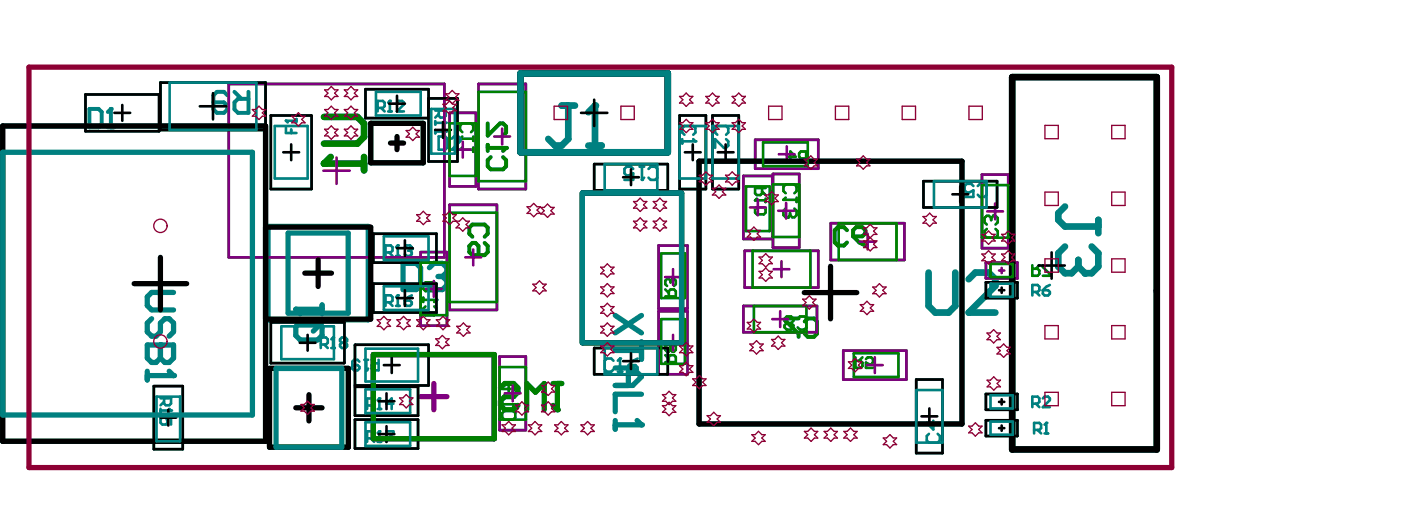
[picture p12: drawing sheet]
<svg xmlns="http://www.w3.org/2000/svg" width="177mm" height="67mm" viewBox="0 0 177 67" stroke-linecap="round" stroke-linejoin="round" font-family="sans-serif">
<path d="M47.3 44.9h15.3v10.7h-15.3zM63.4 49.1l.5-.5h1.1l.6 .5v.6l-.6 .5h-1.1l-.5 .6v.5l.5 .6h1.1l.6-.6M66.7 51.9v-3.3l1.1 1.1 1.1-1.1v3.3M70 48.6h1.1M70.6 48.6v3.3" fill="none" stroke="#008000" stroke-width=".67"/>
<g fill="none" stroke="#008000" stroke-width=".33">
<path d="M29 10.6h27.3v22h-27.3zM56.9 14.3h3.4v9.3h-3.4zM60.6 10.6h6v13.3h-6zM95.7 17.7h7.9v3.7h-7.9zM53.3 31.9h3.3v9.4h-3.3zM56.9 25.9h6v13.4h-6zM83.4 39.4h3.7v8h-3.7zM83.4 31.1h3.7v8h-3.7zM94.2 38.8h9.3v3.3h-9.3zM94.2 22.3h3.6v8h-3.6zM94.3 31.8h9.3v4.6h-9.3zM97.9 22h3.3v9.4h-3.3z"/>
<path d="M105.2 28.3h9.3v4.6h-9.3zM124.4 22.1h3.3v9.3h-3.3zM124.9 33.3h4v2h-4zM63.3 45.2h3.3v9.3h-3.3zM106.8 44.4h8v3.7h-8z"/>
</g>
<circle cx="70.6" cy="51.9" r=".33" fill="#008000"/>
<path d="M70 51.3l.6 .6" fill="none" stroke="#008000" stroke-width=".67"/>
<path d="M61.8 18.3v.8M61.8 18.7h2.3M62.2 19.9l-.4 .4v.8l.4 .3h1.5l.4-.3v-.8l-.4-.4" fill="none" stroke="#008000" stroke-width=".5"/>
<circle cx="64.1" cy="18.7" r=".25" fill="#008000"/>
<path d="M61.8 15.6v1.6l1.5-1.6h.4l.4 .4v.8l-.4 .4M64.1 18.7l-.4 .4" fill="none" stroke="#008000" stroke-width=".5"/>
<path d="M41 14.8h4.3l.8 .9v1.6l-.8 .9h-4.3M46.1 19.9v1.7M41 20.7h5.1" fill="none" stroke="#008000" stroke-width=".85"/>
<circle cx="41" cy="20.7" r=".42" fill="#008000"/>
<path d="M41.9 19.9l-.9 .8" fill="none" stroke="#008000" stroke-width=".85"/>
<path d="M99.9 19.9h.9l-.7-.7v1.3M101.7 20.1l-.5 .4M102.1 20.1h-.7l-.2-.2v-.5l.2-.2h.7v1.3M125 29l-.3 .3v.5l.3 .3h1.1l.3-.3v-.5l-.3-.3M125.8 27.3h.3l.3 .3v.6l-.3 .2" fill="none" stroke="#008000" stroke-width=".33"/>
<path d="M107.3 29.2l-.4-.4h-.8l-.4 .4v1.5l.4 .4h.8l.4-.4M108.1 29.2l.3-.4h.8l.4 .4v.3l-.4 .4h-1.1zM108.1 29.9l.7 .8 .8 .4" fill="none" stroke="#008000" stroke-width=".5"/>
<circle cx="125.8" cy="27.3" r=".17" fill="#008000"/>
<path d="M125.5 27.6v.3M125.5 27.6l-.2-.3h-.3l-.3 .3v.6l.3 .2M125.8 27.3l-.3 .3M63.6 50.9v.6M63.6 51.2h1.7M63.9 52l-.3 .3v.6l.3 .2h1.1l.3-.2v-.6l-.3-.3M99.6 40.9l-.2-.3v-.2l.2-.3h.6l.3 .3v.2l-.3 .3M99.6 40.9l-.2 .3v.3l.2 .3h.6l.3-.3v-.3l-.3-.3M99.6 40.9h.6M101 40.4l.3-.3h.6l.2 .3v1.1l-.2 .3h-.6l-.3-.3" fill="none" stroke="#008000" stroke-width=".33"/>
<path d="M101.1 40.3h-1.5v.4l1.5 1.6v.4M101.9 40.7l.4-.4h.8l.4 .4v1.6l-.4 .4h-.8l-.4-.4" fill="none" stroke="#008000" stroke-width=".5"/>
<circle cx="65.3" cy="51.2" r=".17" fill="#008000"/>
<g fill="none" stroke="#008000" stroke-width=".33">
<path d="M84.3 37.5h1.3v-.6l-.2-.2h-.5l-.2 .2v.6M84.3 36.7l.4 .4M85.2 35.3h.2l.2 .3v.4l-.2 .2M64.4 49v1.1l.9-.8h-1.7M65.3 51.2l-.3 .3M84.3 45.9h1.3v-.7l-.2-.2h-.5l-.2 .2v.7M84.3 45l.4 .4M84.9 43.9l.3-.3h.2l.2 .3v.4l-.2 .2h-.2l-.3-.2M84.9 43.9l-.2-.3h-.2l-.2 .3v.4l.2 .2h.2l.2-.2M84.9 43.9v.4M108.3 45.3v1.3h.7l.2-.2v-.5l-.2-.2h-.7M109.2 45.3l-.4 .4"/>
<path d="M109.7 45.5l.2-.2h.4l.3 .2v.4l-.3 .2h-.2l-.4-.2v.7h.9"/>
</g>
<circle cx="85.2" cy="35.3" r=".17" fill="#008000"/>
<path d="M53.6 37.7v.6M53.6 38h1.7M53.9 38.8l-.3 .3v.5l.3 .3h1.1l.3-.3v-.5l-.3-.3M84.9 35.6v.2M84.9 35.6l-.2-.3h-.2l-.2 .3v.4l.2 .2M85.2 35.3l-.3 .3" fill="none" stroke="#008000" stroke-width=".33"/>
<circle cx="55.3" cy="38" r=".17" fill="#008000"/>
<path d="M58.3 17.6h1.6M58.6 16.7l-.3-.2v-.6l.3-.3h1.1l.2 .3v.6l-.2 .2M59.9 17.3v.5M53.6 36l.3-.2h1.1l.3 .2v.6l-.3 .3h-1.1l-.3-.3zM55.3 38l-.3 .3" fill="none" stroke="#008000" stroke-width=".33"/>
<circle cx="58.3" cy="17.6" r=".17" fill="#008000"/>
<path d="M58.3 19h1.6M58.6 17.3l-.3 .3M59.9 18.7v.5" fill="none" stroke="#008000" stroke-width=".33"/>
<circle cx="58.3" cy="19" r=".17" fill="#008000"/>
<path d="M58.6 18.7l-.3 .3M95.6 25.4h1.4M96.5 23.8v.7l-.2 .2h-.4l-.3-.2v-.7h1.4M96.5 24.3l.5 .4M97 25.2v.4" fill="none" stroke="#008000" stroke-width=".33"/>
<path d="M59.8 30l-.4-.4v-.8l.4-.4h1.6l.4 .4v.8l-.4 .4M61.4 30.8l.4 .4v.7l-.4 .4h-1.6l-.4-.4v-.7l.4-.4h.4l.4 .4v1.1" fill="none" stroke="#008000" stroke-width=".5"/>
<circle cx="95.6" cy="25.4" r=".17" fill="#008000"/>
<path d="M95.9 25.2l-.3 .2M95.9 26.3h.8l.3 .2v.4l-.3 .2h-.8l-.3-.2v-.4zM99.2 25.3h1.7M99.5 24.5l-.3-.3v-.6l.3-.2h1.1l.3 .2v.6l-.3 .3M100.9 25v.6" fill="none" stroke="#008000" stroke-width=".33"/>
<circle cx="99.2" cy="25.3" r=".17" fill="#008000"/>
<path d="M99.5 25l-.3 .3M99.5 26.4l-.3 .3v.5l.3 .3h.3" fill="none" stroke="#008000" stroke-width=".33"/>
<circle cx="99.8" cy="27.5" r=".17" fill="#008000"/>
<path d="M100.1 27.2l-.3 .3M100.1 27v.2M100.6 26.4l.3 .3v.5l-.3 .3h-.3l-.2-.3M130.8 33.6v1.3h.6l.2-.2v-.4l-.2-.3h-.6M131.6 33.6l-.4 .4M132.1 33.6v.2l.9 .9v.2h-.9" fill="none" stroke="#008000" stroke-width=".33"/>
<path d="M.3 16h33.3v39.9h-33.3zM47 15.6h6.6v5h-6.6zM34 28.7h12.6v11.8h-12.6zM73.8 24.4h12.5v19h-12.5zM88.5 20.4h33.3v33.3h-33.3zM34.1 46.7h10v9.9h-10z" fill="none" stroke="#008080" stroke-width=".67"/>
<g fill="none" stroke="#008080" stroke-width=".33">
<path d="M10.8 12h9.4v4.6h-9.4zM20.3 10.5h13.3v6h-13.3zM34.3 14.6l5.2 .1v9.2h-5.2zM54.3 12.5h3.6v8h-3.6v-9.2h-8v3.7h8M55.6 17.3h.8l.3 .3v1.1l-.3 .3h-.8zM57.2 17.6l.3-.3h.6l.2 .3v.2l-1.1 1.2h1.1M86.1 14.6h3.3v9.3h-3.3zM90.2 14.6h3.4v9.3h-3.4zM47.3 29.6h8v3.7h-8zM47.3 35.9h8v3.7h-8zM75.3 20.8h9.3v3.3h-9.3zM117 22.9h9.3v3.4h-9.3z"/>
<path d="M124.9 35.8h4v2h-4zM19.5 48.9h3.6v8h-3.6zM34.3 40.8h9.3v5.1l-9.3 .1zM45 43.7h9.3v5.1h-9.3zM45 49h7.9v3.6h-7.9zM45 53.1h7.9v3.7h-7.9zM75.3 44.1h9.3v3.3h-9.3zM116 48.1h3.4v9.3h-3.4zM124.9 49.9h4v2h-4zM124.9 53.2h4v2h-4z"/>
</g>
<path d="M65.9 9.3h18.7v10h-18.7zM128.2 9.8h18.3v47.1h-18.3z" fill="none" stroke="#008080" stroke-width=".83"/>
<path d="M11.3 13.8h1.2l.4 .4v1.5l-.4 .4h-1.2zM13.7 16.1h.7M14 13.8v2.3" fill="none" stroke="#008080" stroke-width=".5"/>
<circle cx="14" cy="13.8" r=".25" fill="#008080"/>
<path d="M14 13.8l-.3 .4" fill="none" stroke="#008080" stroke-width=".5"/>
<path d="M51.1 33.4h1.6l.6 .5v2.2l-.6 .6h-1.6zM54.4 33.9l.5-.5h1.1l.6 .5v.6" fill="none" stroke="#008080" stroke-width=".67"/>
<circle cx="56.6" cy="34.5" r=".33" fill="#008080"/>
<path d="M55.5 35h.5M56 35l.6 .6v.5l-.6 .6h-1.1l-.5-.6M56.6 34.5l-.6 .5" fill="none" stroke="#008080" stroke-width=".67"/>
<path d="M117.6 34.5v4.2l.9 .9h1.6l.9-.9v-4.2M122.7 35.4l.8-.9h1.7l.9 .9v.8l-3.4 3.4h3.4" fill="none" stroke="#008080" stroke-width=".85"/>
<path d="M47.8 13.7h.7l.2-.3v-.4l-.2-.2h-.7v1.3M48.3 13.7l.4 .4M49.2 14.1h.4M49.4 12.8v1.3" fill="none" stroke="#008080" stroke-width=".33"/>
<circle cx="49.4" cy="12.8" r=".17" fill="#008080"/>
<path d="M49.4 12.8l-.2 .2M50.3 13l.2-.2h.4l.3 .2v.2l-.9 .9h.9M55.1 14h1.4v.7l-.3 .2h-.4l-.2-.2v-.7M55.1 15.3v.5M55.1 15.6h1.4M55.6 14.4l-.5 .5" fill="none" stroke="#008080" stroke-width=".33"/>
<circle cx="56.5" cy="15.6" r=".17" fill="#008080"/>
<path d="M55.1 16.4v.5M55.1 16.7h1.4M56.2 15.3l.3 .3" fill="none" stroke="#008080" stroke-width=".33"/>
<circle cx="56.5" cy="16.7" r=".17" fill="#008080"/>
<path d="M56.2 16.4l.3 .3M40.6 43.6h.7l.2-.2v-.4l-.2-.3h-.7v1.4M41.1 43.6l.4 .5M42 44.1h.4M42.2 42.7v1.4" fill="none" stroke="#008080" stroke-width=".33"/>
<circle cx="42.2" cy="42.7" r=".17" fill="#008080"/>
<path d="M42.2 42.7l-.2 .3M43.3 43.4l-.2-.2v-.2l.2-.3h.4l.3 .3v.2l-.3 .2M43.3 43.4l-.2 .2v.3l.2 .2h.4l.3-.2v-.3l-.3-.2M43.3 43.4h.4M46.2 45.6h.4M46.4 45.6v1.3M47.1 45.6l.4 .4M48 45.6v1.3h-.7l-.2-.2v-.5l.2-.2h.7" fill="none" stroke="#008080" stroke-width=".33"/>
<circle cx="46.4" cy="46.9" r=".17" fill="#008080"/>
<path d="M45.5 45.8l-.2-.2h-.5l-.2 .2v.9l.2 .2h.5l.2-.2v-.2l-.2-.3h-.7M46.5 51.4h.7l.2-.3v-.4l-.2-.2h-.7v1.3M46.6 46.7l-.2 .2M46.9 51.4l.5 .4M47.8 51.8h.5M48.1 50.5v1.3" fill="none" stroke="#008080" stroke-width=".33"/>
<circle cx="48.1" cy="50.5" r=".17" fill="#008080"/>
<path d="M46.5 55.5h.7l.2-.2v-.4l-.2-.3h-.7v1.4M46.9 55.5l.5 .5M47.8 56h.5M48.1 50.5l-.3 .2M48.1 54.6v1.4M49.8 51.1h-.9l.7-.6v1.3" fill="none" stroke="#008080" stroke-width=".33"/>
<circle cx="48.1" cy="54.6" r=".17" fill="#008080"/>
<path d="M48.1 54.6l-.3 .3M48.9 54.6h.9v.3l-.9 .8v.3M77.7 45.7l-.3-.3h-.5l-.3 .3v1.1l.3 .3h.5l.3-.3M78.3 47.1h.5M78.5 45.4v1.7" fill="none" stroke="#008080" stroke-width=".33"/>
<circle cx="78.5" cy="45.4" r=".17" fill="#008080"/>
<path d="M78.5 45.4l-.2 .3M79.6 46.2h.9l.3 .3v.3l-.3 .3h-.6l-.3-.3zM80.8 45.4l-.6 .3-.6 .5" fill="none" stroke="#008080" stroke-width=".33"/>
<path d="M77.9 39.9l3.4 2.3M81.3 39.9l-3.4 2.3M77.9 44.4h3.4M77.9 46.6h2.2l1.2 1.1-1.2 1.1h-2.2M77.9 53.3v1.1M77.9 53.8h3.4M79.6 46.6v2.2M81.3 43.3v2.2M81.3 49.9h-3.4v2.2" fill="none" stroke="#008080" stroke-width=".67"/>
<circle cx="81.3" cy="53.8" r=".33" fill="#008080"/>
<path d="M80.7 53.3l.6 .5" fill="none" stroke="#008080" stroke-width=".67"/>
<path d="M81 21.1h.6M81.3 21.1v1.7M82.1 21.4l.3-.3h.6l.2 .3v1.1l-.2 .3h-.6l-.3-.3" fill="none" stroke="#008080" stroke-width=".33"/>
<circle cx="81.3" cy="22.8" r=".17" fill="#008080"/>
<path d="M86.4 17.6v.6M86.4 17.9h1.7M86.7 17.1l-.3-.3v-.6l.3-.2h1.1l.3 .2v.6l-.3 .3M80.2 21.4l-.3-.3h-.5l-.3 .3v.5l.3 .3h.2l.6-.3v.9h-1.1M81.6 22.5l-.3 .3" fill="none" stroke="#008080" stroke-width=".33"/>
<circle cx="88.1" cy="17.9" r=".17" fill="#008080"/>
<g fill="none" stroke="#008080" stroke-width=".33">
<path d="M87.8 17.6l.3 .3M90.9 17.1l-.3-.3v-.6l.3-.2h1.1l.2 .2v.6l-.2 .3M92 17.6l.2 .3v.6l-.2 .2h-.3l-1.1-1.1v1.1M123.3 23.6l-.3-.3h-.5l-.3 .3v.5l.3 .3h.2l.6-.3v.8h-1.1M123.8 23.6l.3-.3h.6l.3 .3v1.1l-.3 .2h-.6l-.3-.2M130.8 37h.6l.2-.2v-.5l-.2-.2h-.6v1.3M131.2 37l.4 .4M132.1 36.8h.7l.2 .2v.2l-.2 .2h-.5l-.2-.2zM133 36.1l-.5 .2-.4 .5M117.7 55l-.3 .2v.6l.3 .3h1.1l.2-.3v-.6l-.2-.2M118.2 53.3v1.1l-.8-.8h1.6M130.8 51.1h.6l.2-.2v-.4l-.2-.3h-.6v1.4"/>
<path d="M131 54.5h.6l.3-.3v-.4l-.3-.2h-.6v1.3M131.2 51.1l.4 .5M131.4 54.5l.5 .4M132.1 50.5l.2-.3h.5l.2 .3v.2l-.9 .9h.9M132.3 54.9h.5M132.5 53.6v1.3"/>
</g>
<circle cx="132.5" cy="53.6" r=".17" fill="#008080"/>
<path d="M132.5 53.6l-.2 .2" fill="none" stroke="#008080" stroke-width=".33"/>
<path d="M71.1 13.4h1.7M72 13.4v4.2l-.9 .8h-.8l-.9-.8M74.5 18.4h1.7M75.4 13.4v5" fill="none" stroke="#008080" stroke-width=".85"/>
<circle cx="75.4" cy="13.4" r=".42" fill="#008080"/>
<path d="M75.4 13.4l-.9 .8" fill="none" stroke="#008080" stroke-width=".85"/>
<path d="M28.8 12.1l-.4-.5h-.9l-.5 .5v1.8l.5 .4h.9l.4-.4v-.5l-.4-.4h-1.4M29.7 11.6l.9 .9M31.5 11.6v2.7h-1.4l-.4-.4v-.9l.4-.5h1.4" fill="none" stroke="#008080" stroke-width=".5"/>
<path d="M20.3 50.4h1.4v.7l-.3 .2h-.4l-.2-.2v-.7M20.3 51.8v.4M20.3 52h1.4M20.8 50.9l-.5 .4" fill="none" stroke="#008080" stroke-width=".33"/>
<circle cx="21.7" cy="52" r=".17" fill="#008080"/>
<path d="M20.6 52.9l-.3 .2v.4l.3 .3h.4l.2-.3v-.2l-.2-.4h.7v.9M21.4 51.8l.3 .2" fill="none" stroke="#008080" stroke-width=".33"/>
<path d="M22 37h-2.8l-.5 .6v1.1l.5 .6h2.8M19.2 40.4l-.5 .5v1.1l.5 .6h.6l.5-.6v-1.1l.6-.5h.5l.6 .5v1.1l-.6 .6M20.3 43.7v1.7l-.5 .5h-.6l-.5-.5v-1.7h3.3" fill="none" stroke="#008080" stroke-width=".67"/>
<circle cx="20.3" cy="43.7" r=".33" fill="#008080"/>
<path d="M18.7 47v1.1M18.7 47.6h3.3M20.3 43.7v1.7l.6 .5h.5l.6-.5v-1.7" fill="none" stroke="#008080" stroke-width=".67"/>
<circle cx="22" cy="47.6" r=".33" fill="#008080"/>
<path d="M21.4 47l.6 .6" fill="none" stroke="#008080" stroke-width=".67"/>
<path d="M134.9 26.2l-.9 .8v.8l.9 .9h4.2M138.3 31.2l.8 .9v1.7l-.8 .8h-.9M139.1 27.8v1.7" fill="none" stroke="#008080" stroke-width=".85"/>
<circle cx="137.4" cy="34.6" r=".42" fill="#008080"/>
<path d="M134.9 31.2l-.9 .9v1.7l.9 .8h.8l.9-.8M136.6 33.8l.8 .8M136.6 32.9v.9" fill="none" stroke="#008080" stroke-width=".85"/>
<path d="M37.5 39.2h3.3M40.8 38.6v1.1M37.5 41.4l.5-.6h2.2l.6 .6v1.1l-.6 .6h-2.2l-.5-.6zM40.8 40.8l-1.1 1.1" fill="none" stroke="#008080" stroke-width=".67"/>
<circle cx="37.5" cy="39.2" r=".33" fill="#008080"/>
<path d="M37.5 39.2l.5 .5" fill="none" stroke="#008080" stroke-width=".67"/>
<path d="M36.2 16v.8h1.3M36.2 15.3h1.3M36.9 16.4v.4M37.5 15.1v.4" fill="none" stroke="#008080" stroke-width=".33"/>
<circle cx="36.2" cy="15.3" r=".17" fill="#008080"/>
<path d="M36.2 15.3l.2 .2M48.8 32h.7l.2-.2v-.5l-.2-.2h-.7v1.3M49.3 32l.4 .4M50.2 32.4h.4M50.4 31.1v1.3" fill="none" stroke="#008080" stroke-width=".33"/>
<circle cx="50.4" cy="31.1" r=".17" fill="#008080"/>
<path d="M50.4 31.1l-.2 .2M51.3 31.3l.2-.2h.4l.3 .2v.2" fill="none" stroke="#008080" stroke-width=".33"/>
<circle cx="52.2" cy="31.5" r=".17" fill="#008080"/>
<path d="M48.8 38.3h.7l.2-.2v-.5l-.2-.2h-.7v1.3M49.3 38.3l.4 .4M50.2 38.7h.4M50.4 37.4v1.3M51.7 31.8h.2M51.9 31.8l.3 .2v.2l-.3 .2h-.4l-.2-.2M52.2 31.5l-.3 .3" fill="none" stroke="#008080" stroke-width=".33"/>
<circle cx="50.4" cy="37.4" r=".17" fill="#008080"/>
<g fill="none" stroke="#008080" stroke-width=".33">
<path d="M21.5 10.5h11v6h-11zM34.8 16h4.2v6.6h-4.2zM47.6 11.6h5.7v3h-5.7zM54.6 13.8h3v5.7h-3zM86.1 16h3.3v6.6h-3.3zM90.2 16h3.4v6.6h-3.4zM48.6 29.9h5.7v3h-5.7zM48.6 36.3h5.7v3h-5.7zM50.4 37.4l-.2 .2M51.3 38.1h.6l.3 .2v.2l-.3 .2h-.4l-.2-.2zM52.2 37.4l-.5 .2-.4 .5M76.6 20.8h6.6v3.3h-6.6z"/>
<path d="M118.3 22.9h6.7v3.4h-6.7zM125.5 35.9h2.8v1.7h-2.8zM19.8 50.2h3v5.7h-3zM35.6 41.3h6.7v4.2h-6.7zM46.3 44.2h6.6v4.1h-6.6zM46.3 49.3h5.6v3h-5.6zM46.3 53.5h5.6v3h-5.6zM76.6 44.1h6.6v3.3h-6.6zM116 49.4h3.4v6.7h-3.4zM125.5 50.1h2.8v1.6h-2.8zM125.5 53.4h2.8v1.7h-2.8z"/>
</g>
<path d="M47.3 44.9h15.3v10.7h-15.3zM53.3 50.2h3.3M54.9 48.6v3.3" fill="none" stroke="#800080" stroke-width=".67"/>
<g fill="none" stroke="#800080" stroke-width=".33">
<path d="M29 10.6h27.3v22h-27.3zM42.6 20v3.3M56.9 14.3h3.4v9.3h-3.4zM57.6 19h2M58.6 18v2M60.6 10.6h6v13.3h-6zM62.6 17.3h2M63.6 16.3v2M95.7 17.7h7.9v3.7h-7.9zM98.6 19.5h2M99.6 18.5v2M41 21.6h3.3"/>
<path d="M53.3 31.9h3.3v9.4h-3.3zM53.9 36.6h2M54.9 35.6v2M56.9 25.9h6v13.4h-6zM58.9 32.6h2M59.9 31.6v2M83.4 39.4h3.7v8h-3.7zM83.4 31.1h3.7v8h-3.7zM84.2 35.1h2M85.2 34.1v2M94.2 38.8h9.3v3.3h-9.3zM94.2 22.3h3.6v8h-3.6z"/>
<path d="M94.3 31.8h9.3v4.6h-9.3zM95 26.3h2M96 25.3v2M97.9 22h3.3v9.4h-3.3zM98 34.1h2M98.6 26.7h2M98.8 39.4v2M99 33.1v2M99.6 25.7v2M105.2 28.3h9.3v4.6h-9.3zM108.9 30.6h2M109.9 29.6v2"/>
<path d="M124.4 22.1h3.3v9.3h-3.3zM124.9 33.3h4v2h-4zM125 26.8h2M126 25.8v2M126.5 34.3h.7M126.9 33.9v.7M63.3 45.2h3.3v9.3h-3.3zM63.9 49.8h2M64.9 48.8v2M84.2 43.4h2M85.2 42.4v2M97.8 40.4h2"/>
<path d="M106.8 44.4h8v3.7h-8zM109.8 46.2h2M110.8 45.2v2"/>
</g>
<g fill="none" stroke="#000" stroke-width=".67">
<path d="M.3 16h33.3v39.9h-33.3zM47 15.6h6.6v5h-6.6zM49.5 18.1h1.6M50.3 17.3v1.7M17 35.9h6.6M20.3 32.6v6.7M33.6 28.8h13.4v11.6h-13.4M38.6 34.6h3.4M40.3 32.9v3.4M73.8 24.4h12.5v19h-12.5zM88.5 20.4h33.3v33.3h-33.3zM101.9 37.1h6.6"/>
<path d="M105.2 33.7v6.7M34.1 46.7h10v9.9h-10zM37.5 51.7h3.3M39.1 50v3.3"/>
</g>
<g fill="none" stroke="#000" stroke-width=".33">
<path d="M10.8 12h9.4v4.6h-9.4zM14.5 14.3h2M15.5 13.3v2M20.3 10.5h13.3v6h-13.3zM25.3 13.5h3.3M27 11.8v3.3M34.3 14.6l5.2 .1v9.2h-5.2zM35.9 19.3h2M36.9 18.3v2M49.3 13.1h2M50.3 12.1v2M54.3 12.5h3.6v8h-3.6v-9.2h-8v3.7h8"/>
<path d="M55.1 16.5h2M56.1 15.5v2M73.6 14.3h3.3M75.3 12.6v3.4M86.1 14.6h3.3v9.3h-3.3zM86.7 19.3h2M87.7 18.3v2M90.2 14.6h3.4v9.3h-3.4zM90.9 19.3h2M91.9 18.3v2M38.6 34.6h3.4M40.3 32.9v3.4"/>
<path d="M47.3 29.6h8v3.7h-8zM47.3 35.9h8v3.7h-8zM50.3 37.8h2M50.3 31.4h2M51.3 30.4v2M51.3 36.8v2M75.3 20.8h9.3v3.3h-9.3zM78.9 22.4h2M79.9 21.4v2M117 22.9h9.3v3.4h-9.3zM120.6 24.6h2M121.6 23.6v2"/>
<path d="M124.9 35.8h4v2h-4zM126.5 36.8h.7M126.9 36.4v.7M131.5 33.6h3.4M133.2 32v3.3M19.5 48.9h3.6v8h-3.6zM20.3 52.9h2M21.3 51.9v2M34.3 40.8h9.3v5.1l-9.3 .1zM38 43.4h2M39 42.4v2M45 43.7h9.3v5.1h-9.3z"/>
<path d="M45 49h7.9v3.6h-7.9zM45 53.1h7.9v3.7h-7.9zM48 50.8h2M48 55h2M48.6 46.2h2M49 49.8v2M49 54v2M49.6 45.2v2M75.3 44.1h9.3v3.3h-9.3zM78.9 45.7h2M79.9 44.7v2M116 48.1h3.4v9.3h-3.4z"/>
<path d="M116.7 52.7h2M117.7 51.7v2M124.9 49.9h4v2h-4zM124.9 53.2h4v2h-4zM126.5 50.9h.7M126.5 54.2h.7M126.9 50.6v.6M126.9 53.9v.7"/>
</g>
<path d="M65.9 9.3h18.7v10h-18.7zM128.2 9.8h18.3v47.1h-18.3z" fill="none" stroke="#000" stroke-width=".83"/>
<path d="M47.3 44.9h15.3v10.7h-15.3z" fill="none" stroke="#008000" stroke-width=".67"/>
<g fill="none" stroke="#008000" stroke-width=".33">
<path d="M56.9 15.6h3.4v6.7h-3.4zM60.6 11.6h6v11.3h-6zM96.7 18h5.6v3h-5.6zM53.3 33.3h3.3v6.6h-3.3zM56.9 26.9h6v11.4h-6zM83.7 32.1h3v5.7h-3zM94.5 23.6h3v5.7h-3zM95.3 31.8h7.3v4.6h-7.3zM95.5 38.8h6.6v3.3h-6.6zM97.9 23.4h3.3v6.6h-3.3zM106.2 28.3h7.3v4.6h-7.3zM124.4 23.4h3.3v6.7h-3.3z"/>
<path d="M125.5 33.4h2.8v1.7h-2.8zM63.3 46.5h3.3v6.6h-3.3zM83.7 40.4h3v5.7h-3zM108.1 44.7h5.7v3h-5.7z"/>
</g>
<path d="M.3 19.3h31.7v33.3h-31.7zM36.5 29.5h7.6v10.2h-7.6zM73.8 24.4h12.5v19h-12.5zM35 46.7h8.3v9.9h-8.3z" fill="none" stroke="#008080" stroke-width=".67"/>
<path d="M65.9 9.3h18.7v10h-18.7z" fill="none" stroke="#008080" stroke-width=".83"/>
<path d="M3.7 8.5h144.7v50.7h-144.7z" fill="none" stroke="#8d0034" stroke-width=".67"/>
<g fill="none" stroke="#8d0034" stroke-width=".17">
<path d="M32 13.9h.4l.4-.4 .4 .4h.4l-.4 .4 .4 .4h-.4l-.4 .4-.4-.4h-.4l.4-.4zM36.9 14.7h.5l.4-.4 .4 .4h.4l-.4 .4 .4 .5h-.4l-.4 .4-.4-.4h-.5l.5-.5zM41.1 11.4h.4l.5-.4 .4 .4h.4l-.4 .4 .4 .4h-.4l-.4 .4-.5-.4h-.4l.4-.4zM41.1 16.4h.4l.5-.5 .4 .5h.4l-.4 .4 .4 .4h-.4l-.4 .4-.5-.4h-.4l.4-.4zM41.1 13.9h.4l.5-.4 .4 .4h.4l-.4 .4 .4 .4h-.4l-.4 .4-.5-.4h-.4l.4-.4zM43.6 11.4h.4l.5-.4 .4 .4h.4l-.4 .4 .4 .4h-.4l-.4 .4-.5-.4h-.4l.4-.4zM43.6 16.4h.4l.5-.5 .4 .5h.4l-.4 .4 .4 .4h-.4l-.4 .4-.5-.4h-.4l.4-.4zM43.6 13.9h.4l.5-.4 .4 .4h.4l-.4 .4 .4 .4h-.4l-.4 .4-.5-.4h-.4l.4-.4zM51.4 16.5h.5l.4-.4 .4 .4h.4l-.4 .5 .4 .4h-.4l-.4 .4-.4-.4h-.5l.5-.4zM56.1 13.2h.4l.4-.4 .5 .4h.4l-.4 .4 .4 .5h-.4l-.5 .4-.4-.4h-.4l.4-.5zM56.4 11.9h.5l.4-.4 .4 .4h.4l-.4 .4 .4 .4h-.4l-.4 .4-.4-.4h-.5l.5-.4zM70.2 13.5h1.7v1.6h-1.7z"/>
<path d="M78.6 13.5h1.7v1.6h-1.7zM86.1 12.2h.4l.4-.4 .4 .4h.5l-.5 .4 .5 .5h-.5l-.4 .4-.4-.4h-.4l.4-.5zM86.1 15.5h.4l.4-.4 .4 .4h.5l-.5 .5 .5 .4h-.5l-.4 .4-.4-.4h-.4l.4-.4zM89.4 15.5h.4l.4-.4 .5 .4h.4l-.4 .5 .4 .4h-.4l-.5 .4-.4-.4h-.4l.4-.4zM89.4 12.2h.4l.4-.4 .5 .4h.4l-.4 .4 .4 .5h-.4l-.5 .4-.4-.4h-.4l.4-.5zM92.7 15.5h.4l.5-.4 .4 .4h.4l-.4 .5 .4 .4h-.4l-.4 .4-.5-.4h-.4l.4-.4zM92.7 12.2h.4l.5-.4 .4 .4h.4l-.4 .4 .4 .5h-.4l-.4 .4-.5-.4h-.4l.4-.5zM97.4 13.5h1.6v1.6h-1.6zM105.8 13.5h1.7v1.6h-1.7zM114.3 13.5h1.7v1.6h-1.7zM122.7 13.5h1.7v1.6h-1.7zM132.3 15.9h1.7v1.7h-1.7z"/>
<path d="M140.8 15.9h1.7v1.7h-1.7zM52.8 27.2h.4l.4-.4 .4 .4h.5l-.5 .4 .5 .4h-.5l-.4 .5-.4-.5h-.4l.4-.4zM56.1 27.2h.4l.4-.4 .5 .4h.4l-.4 .4 .8 .8-.4 .5h.4l.4 .4 .4-.4h.5l-.5-.5 .5-.4h-.5l-.4-.4-.4 .4h-.8l-.5 .5-.4-.5h-.4l.4-.4zM66.8 26.2h.4l.4-.4 .4 .4h.4l-.4 .4 .4 .4h-.4l-.4 .5-.4-.5h-.4l.4-.4zM67.5 36h.4l.4-.4 .5 .4h.4l-.4 .4 .4 .4h-.4l-.5 .5-.4-.5h-.4l.4-.4zM68.5 26.3h.4l.4-.5 .5 .5h.4l-.4 .4 .4 .4h-.4l-.5 .4-.4-.4h-.4l.4-.4zM76.1 38.8h.4l.4-.4 .4 .4h.5l-.5 .5 .5 .4h-.5l-.4 .4-.4-.4h-.4l.4-.4zM76.1 36.3h.4l.4-.4 .4 .4h.5l-.5 .5 .5 .4h-.5l-.4 .4-.4-.4h-.4l.4-.4zM76.1 33.8h.4l.4-.4 .4 .4h.5l-.5 .5 .5 .4h-.5l-.4 .4-.4-.4h-.4l.4-.4zM80.2 28h.5l.4-.4 .4 .4h.4l-.4 .4 .4 .5h-.4l-.4 .4-.4-.4h-.5l.5-.5zM80.2 25.5h.5l.4-.4 .4 .4h.4l-.4 .4 .4 .5h-.4l-.4 .4-.4-.4h-.5l.5-.5zM82.7 25.5h.5l.4-.4 .4 .4h.4l-.4 .4 .4 .5h-.4l-.4 .4-.4-.4h-.5l.5-.5z"/>
<path d="M82.7 28h.5l.4-.4 .4 .4h.4l-.4 .4 .4 .5h-.4l-.4 .4-.4-.4h-.5l.5-.5zM88.6 22.2h.4l.4-.4 .4 .4h.5l-.5 .4 .5 .4h-.5l-.4 .5-.4-.5h-.4l.4-.4zM90.2 23.9h.5l.4-.5 .4 .5h.4l-.4 .4 .4 .4h-.4l-.4 .4-.4-.4h-.5l.5-.4zM91.9 22.2h.4l.4-.4 .5 .4h.4l-.4 .4 .4 .4h-.4l-.5 .5-.4-.5h-.4l.4-.4zM94.6 29.2h.5l.4-.4 .4 .4h.4l-.4 .4 .4 .4h-.4l-.4 .4-.4-.4h-.5l.5-.4zM96.1 34.4h.5l.4-.5 .4 .5h.4l-.4 .4 .4 .4h-.4l-.4 .4-.4-.4h-.5l.5-.4zM96.1 32.6h.5l.4-.5 .4 .5h.4l-.4 .4 .4 .4h-.4l-.4 .4-.4-.4h-.5l.5-.4zM96.9 24.7h.4l.4-.4 .5 .4h.4l-.4 .4 .4 .4h-.4l-.5 .5-.4-.5h-.4l.4-.4zM101.7 37.9h.4l.4-.4 .4 .4h.5l-.5 .4 .5 .4h-.5l-.4 .5-.4-.5h-.4l.4-.4zM101.8 20.2h.5l.4-.5 .4 .5h.4l-.4 .4 .4 .4h-.4l-.4 .4-.4-.4h-.5l.5-.4zM108.5 20.2h.4l.4-.5 .5 .5h.4l-.4 .4 .4 .4h-.4l-.5 .4-.4-.4h-.4l.4-.4zM109 38.6h.4l.4-.4 .4 .4h.4l-.4 .4 .4 .4h-.4l-.4 .4-.4-.4h-.4l.4-.4z"/>
<path d="M110.2 30.1l.4 .4h.5l-.5 .4 .5 .5h-.5l-.4 .4-.4-.4h-.4l.4-.5-.4-.4h.4l.8-.8h.5l-.5-.4 .5-.5h-.5l-.4-.4-.4 .4h-.4l.4 .5-.4 .4h.4l.4 .4M110.5 36.4h.5l.4-.5 .4 .5h.4l-.4 .4 .4 .4h-.4l-.4 .4-.4-.4h-.5l.5-.4zM116.9 27.4h.4l.4-.4 .5 .4h.4l-.4 .4 .4 .5h-.4l-.5 .4-.4-.4h-.4l.4-.5zM124.4 32.2h.4l.4-.4 .4 .4h.4l-.4 .4 .4 .4h-.4l-.4 .4-.4-.4h-.4l.4-.4zM124.4 29.7h.4l.4-.4 .4 .4h.4l-.4 .4 .4 .4h-.4l-.4 .4-.4-.4h-.4l.4-.4zM126.9 29.7h.4l.4-.4 .4 .4h.4l-.4 .4 .4 .4h-.4l-.4 .4-.4-.4h-.4l.4-.4zM126.9 32.2h.4l.4-.4 .4 .4h.4l-.4 .4 .4 .4h-.4l-.4 .4-.4-.4h-.4l.4-.4zM132.3 32.8h1.7v1.7h-1.7zM132.3 24.3h1.7v1.7h-1.7zM140.8 24.3h1.7v1.7h-1.7zM140.8 32.8h1.7v1.7h-1.7zM38.1 51.2h.4l.5-.4 .4 .4h.4l-.4 .5 .4 .4h-.4l-.4 .4-.5-.4h-.4l.4-.4z"/>
<path d="M47.8 40.5h.4l.4-.4 .4 .4h.5l-.5 .4 .5 .4h-.5l-.4 .5-.4-.5h-.4l.4-.4zM50.3 40.5h.4l.4-.4 .4 .4h.5l-.5 .4 .5 .4h-.5l-.4 .5-.4-.5h-.4l.4-.4zM50.6 50.4h.4l.5-.4 .4 .4h.4l-.4 .4 .4 .4h-.4l-.4 .5-.5-.5h-.4l.4-.4zM52.8 40.5h.4l.4-.4 .4 .4h.5l-.5 .4 .5 .4h-.5l-.4 .5-.4-.5h-.4l.4-.4zM55.2 42.9h.4l.4-.4 .5 .4h.4l-.4 .4 .4 .5h-.4l-.5 .4-.4-.4h-.4l.4-.5zM55.3 40.5h.4l.4-.4 .4 .4h.5l-.5 .4 .5 .4h-.5l-.4 .5-.4-.5h-.4l.4-.4zM57.8 41.3h.5l.4-.4 .4 .4h.4l-.4 .5 .4 .4h-.4l-.4 .4-.4-.4h-.5l.5-.4zM63.6 53.8h.4l.4-.4 .5 .4h.4l-.4 .4 .4 .5h-.4l-.5 .4-.4-.4h-.4l.4-.5zM65.3 51.3h.4l.4-.4 .4 .4h.4l-.4 .4 .4 .5h-.4l-.4 .4-.4-.4h-.4l.4-.5zM66.9 53.8h.4l.5-.4 .4 .4h.4l-.4 .4 .4 .5h-.4l-.4 .4-.5-.4h-.4l.4-.5zM68.6 51.3h.4l.4-.4 .5 .4h.4l-.4 .4 .4 .5h-.4l-.5 .4-.4-.4h-.4l.4-.5zM68.6 48.8h.4l.4-.4 .5 .4h.4l-.4 .4 .4 .5h-.4l-.5 .4-.4-.4h-.4l.4-.5z"/>
<path d="M70.2 53.8h.5l.4-.4 .4 .4h.4l-.4 .4 .4 .5h-.4l-.4 .4-.4-.4h-.5l.5-.5zM73.6 53.8h.4l.4-.4 .4 .4h.5l-.5 .4 .5 .5h-.5l-.4 .4-.4-.4h-.4l.4-.5zM76.1 41.3h.4l.4-.4 .4 .4h.5l-.5 .5 .5 .4h-.5l-.4 .4-.4-.4h-.4l.4-.4zM76.1 43.8h.4l.4-.4 .4 .4h.5l-.5 .4 .5 .5h-.5l-.4 .4-.4-.4h-.4l.4-.5zM83.9 51.4h.4l.4-.4 .5 .4h.4l-.4 .4 .4 .4h-.4l-.5 .4-.4-.4h-.4l.4-.4zM83.9 50h.4l.4-.4 .5 .4h.4l-.4 .4 .4 .4h-.4l-.5 .4-.4-.4h-.4l.4-.4zM86.1 43.8h.4l.4-.4 .4 .4h.5l-.5 .4 .5 .5h-.5l-.4 .4-.4-.4h-.4l.4-.5zM86.1 46.3h.4l.4-.4 .4 .4h.5l-.5 .4 .5 .5h-.5l-.4 .4-.4-.4h-.4l.4-.5zM87.7 48h.5l.4-.4 .4 .4h.4l-.4 .4 .4 .4h-.4l-.4 .5-.4-.5h-.5l.5-.4zM89.6 52.6h.4l.4-.4 .4 .4h.5l-.5 .5 .5 .4h-.5l-.4 .4-.4-.4h-.4l.4-.4zM94.6 40.8h.5l.4-.4 .4 .4h.4l-.4 .5 .4 .4h-.4l-.4 .4-.4-.4h-.5l.5-.4zM95 43.6h.4l.4-.4 .4 .4h.5l-.5 .4 .5 .4h-.5l-.4 .4-.4-.4h-.4l.4-.4z"/>
<path d="M95.2 55.1h.4l.5-.5 .4 .5h.4l-.4 .4 .4 .4h-.4l-.4 .4-.5-.4h-.4l.4-.4zM97.7 43h.4l.5-.4 .4 .4h.4l-.4 .4 .4 .4h-.4l-.4 .5-.5-.5h-.4l.4-.4zM101.9 54.6h.4l.4-.4 .5 .4h.4l-.4 .5 .4 .4h-.4l-.5 .4-.4-.4h-.4l.4-.4zM104.4 54.6h.4l.4-.4 .4 .4h.5l-.5 .5 .5 .4h-.5l-.4 .4-.4-.4h-.4l.4-.4zM106.9 54.6h.4l.4-.4 .4 .4h.5l-.5 .5 .5 .4h-.5l-.4 .4-.4-.4h-.4l.4-.4zM107.5 45.8h.4l.4-.4 .4 .4h.5l-.5 .4 .5 .5h-.5l-.4 .4-.4-.4h-.4l.4-.5zM111.9 55.5h.4l.4-.5 .4 .5h.5l-.5 .4 .5 .4h-.5l-.4 .4-.4-.4h-.4l.4-.4zM122.7 54h.4l.4-.4 .5 .4h.4l-.4 .4 .4 .4h-.4l-.5 .4-.4-.4h-.4l.4-.4zM125 42.2h.4l.5-.4 .4 .4h.4l-.4 .4 .4 .4h-.4l-.4 .4-.5-.4h-.4l.4-.4zM125 48.1h.4l.5-.4 .4 .4h.4l-.4 .5 .4 .4h-.4l-.4 .4-.5-.4h-.4l.4-.4zM126.3 44h.4l.4-.4 .4 .4h.5l-.5 .4 .5 .4h-.5l-.4 .5-.4-.5h-.4l.4-.4zM132.3 49.7h1.7v1.7h-1.7z"/>
<path d="M132.3 41.2h1.7v1.7h-1.7zM140.8 41.2h1.7v1.7h-1.7zM140.8 49.7h1.7v1.7h-1.7z"/>
<circle cx="20.3" cy="28.6" r=".85"/>
<circle cx="20.3" cy="43.2" r=".85"/>
</g>
</svg>
